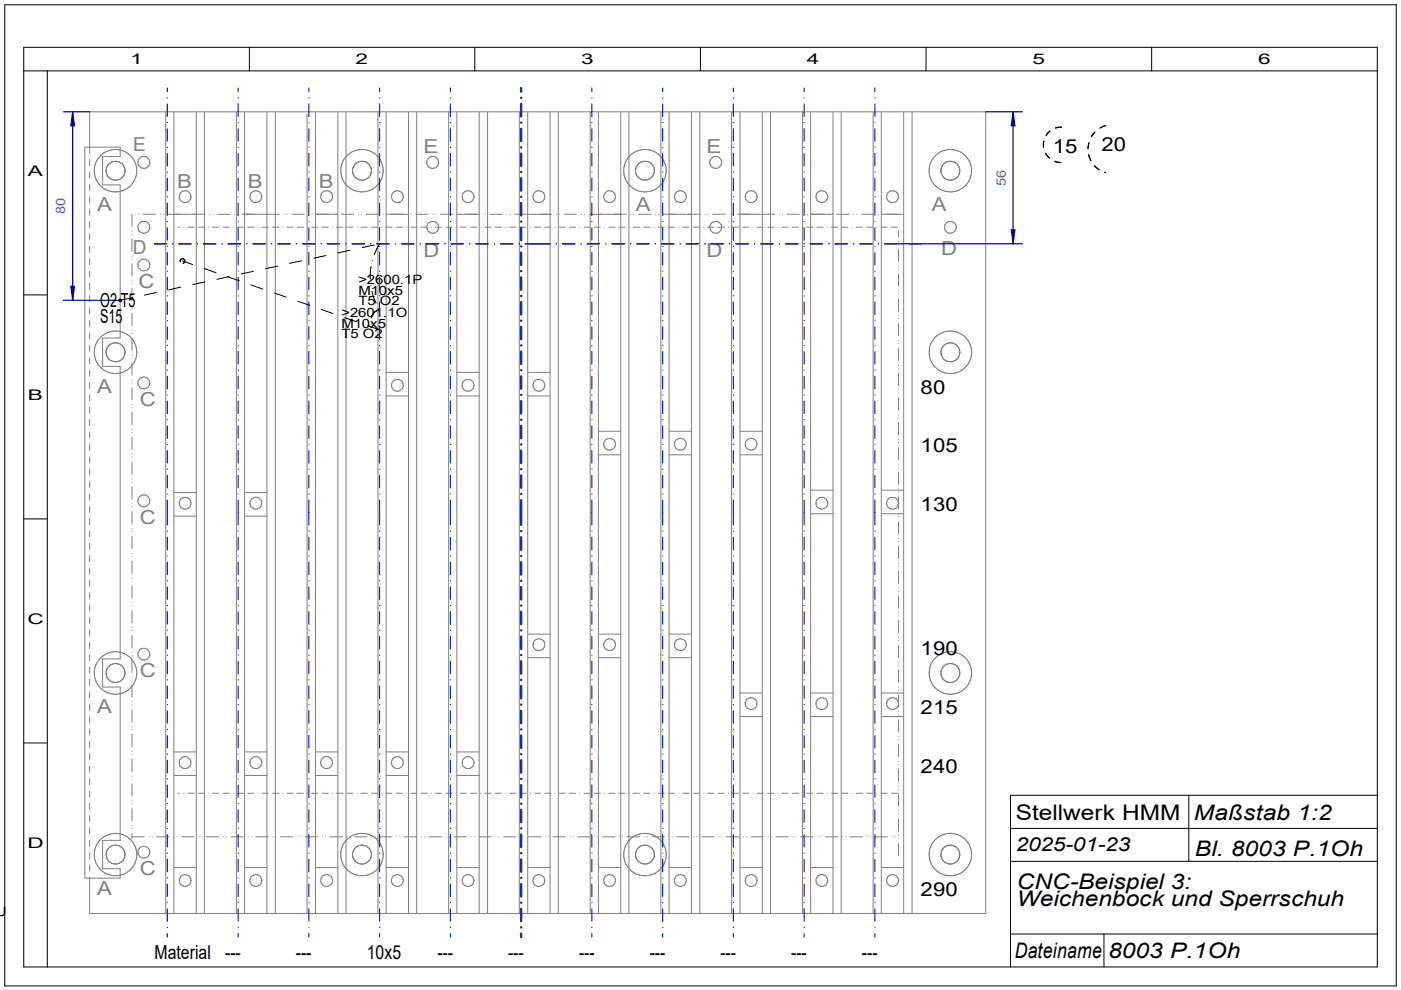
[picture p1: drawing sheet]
<svg xmlns="http://www.w3.org/2000/svg" width="297mm" height="210mm" viewBox="0 0 297 210" stroke-linecap="round" stroke-linejoin="round" font-family="sans-serif">
<defs><g id="words">
<g font-size="4.5">
<text x="215.3" y="173.9">Stellwerk HMM</text>
<text x="253.2" y="173.9">Maßstab 1:2</text>
<text x="253.4" y="181.4">Bl. 8003 P.1Oh</text>
<text x="215.6" y="188.4">CNC-Beispiel 3:</text>
<text x="215.6" y="192">Weichenbock und Sperrschuh</text>
<text x="215.2" y="203.1">Dateiname</text>
<text x="234.9" y="203.1">8003 P.1Oh</text>
</g>
<g font-size="4.1" fill="#808080">
<text x="28.2" y="31.9">E</text>
<text x="89.8" y="32.5">E</text>
<text x="149.8" y="32.5">E</text>
<text x="37.6" y="40">B</text>
<text x="52.6" y="40">B</text>
<text x="67.6" y="40">B</text>
<text x="20.6" y="44.7">A</text>
<text x="134.8" y="44.7">A</text>
<text x="197.6" y="44.7">A</text>
<text x="28.1" y="53.8">D</text>
<text x="199.5" y="54">D</text>
<text x="89.8" y="54.4">D</text>
<text x="149.8" y="54.4">D</text>
<text x="29.4" y="61.1">C</text>
<text x="20.6" y="83.2">A</text>
<text x="29.6" y="86.1">C</text>
<text x="29.6" y="111">C</text>
<text x="29.6" y="143.6">C</text>
<text x="20.6" y="151.2">A</text>
<text x="29.6" y="185.5">C</text>
<text x="20.6" y="189.7">A</text>
</g>
<g font-size="4.1">
<text x="223.2" y="32.3">15</text>
<text x="233.5" y="32">20</text>
<text x="21.2" y="65.1">O2 T5</text>
<text x="21.2" y="68.4">S15</text>
<text x="195.2" y="83.4">80</text>
<text x="195.2" y="95.9">105</text>
<text x="195.2" y="108.4">130</text>
<text x="195.2" y="138.9">190</text>
<text x="195.2" y="151.4">215</text>
<text x="195.2" y="163.9">240</text>
<text x="215.3" y="180.4">2025-01-23</text>
<text x="195.2" y="190.1">290</text>
<text x="32.8" y="203.4">Material</text>
<text x="47.7" y="203.4">---</text>
<text x="62.7" y="203.4">---</text>
<text x="77.8" y="203.4">10x5</text>
<text x="92.7" y="203.4">---</text>
<text x="107.7" y="203.4">---</text>
<text x="122.8" y="203.4">---</text>
<text x="137.7" y="203.4">---</text>
<text x="152.7" y="203.4">---</text>
<text x="167.8" y="203.4">---</text>
<text x="182.8" y="203.4">---</text>
</g>
<g font-size="3.1">
<text x="27.6" y="13.6">1</text>
<text x="75.4" y="13.6">2</text>
<text x="123.2" y="13.6">3</text>
<text x="171.1" y="13.6">4</text>
<text x="218.9" y="13.6">5</text>
<text x="266.7" y="13.6">6</text>
<text x="5.9" y="37.3">A</text>
<text x="5.9" y="84.8">B</text>
<text x="5.8" y="132.3">C</text>
<text x="5.8" y="179.8">D</text>
</g>
<g font-size="2.7" fill="#b400b4">
<text x="213.2" y="39.5" transform="rotate(-90 213.2 39.5)">56</text>
<text x="13.8" y="45.5" transform="rotate(-90 13.8 45.5)">80</text>
</g>
<g font-size="2.7">
<text x="76" y="60.2">&gt;2600.1P</text>
<text x="76" y="62.4">M10x5</text>
<text x="76" y="64.6">T5 O2</text>
<text x="72.4" y="67.3">&gt;2601.1O</text>
<text x="72.4" y="69.5">M10x5</text>
<text x="72.4" y="71.7">T5 O2</text>
<text x="-1" y="194.2">U</text>
</g>
</g></defs>
<g fill="none" stroke="#000" stroke-width=".21">
<path d="M1 1h295v208h-295zM5 10h287v195h-287zM5 15h287M10 15v190M52.9 10v5M100.7 10v5M148.5 10v5M196.3 10v5M244.2 10v5M5 62.5h5M5 110h5M5 157.5h5"/>
<path d="M214.2 175.6h77.7M252 168.6v14M291.9 168.6h-77.7v36.4M214.2 198h77.7M214.2 182.6h77.7M234.1 198v7"/>
</g>
<g fill="none" stroke="#808080" stroke-width=".21">
<path d="M18 31.2h7.5v2h-3.7v6h3.7v32.5h-3.7v6h3.7v62h-3.7v6h3.7v32.5h-3.7v6h3.7v2h-7.5zM19 32.5v-8.8h190v170h-190v-7.6M19 33.8v1.3M19 36.4v1.4M19 39.1v1.3M22.6 36.7v.1M22.6 35.5v.1M23.7 34.3h.1M24 38.1h.1M25.7 37.8l-.9 .4-.7-.1M25.8 37.7l.5-.7 .2-1.1-.5-1-.5-.4-.7-.3h-.8l-.9 .6-.5 .8a2.14 2.14 0 0 0 .4 1.9l1 .6M25.8 37.7l-.1 .1"/>
<path d="M26.5 36.2h.1M29 36.2h.1M31.7 34.5h.1M35.1 23.7v170M36.9 23.7v170M41.6 23.7v170M43.3 23.7v170M50.1 23.7v170M51.9 23.7v170M56.6 23.7v170M58.4 23.7v170M65.1 24.2v169.5"/>
<path d="M66.9 23.7v170M71.6 23.7v170M73.4 23.7v170M75.1 35l-.3 .9v.8l.4 .8 .6 .4M75.2 35l1-.8h1.1l1 .7 .4 .8-.1 1.3-.5 .7-1.1 .5-1.2-.2M75.2 35h-.1M75.8 37.9v.1M76.4 38.1v.1M77.3 38.1h.1M78.7 35.8v.1M78.7 36.2h.1M80.1 23.7v170"/>
<path d="M81.2 36.2h.1M81.9 23.7v170M86.6 23.7v170M88.3 23.7v170M93 34.5h.1M95.1 23.7v170M96.9 23.7v170M101.6 23.7v170M103.4 23.7v170M110.1 23.7v170M111.9 23.7v170M116.6 23.7v170"/>
<path d="M118.4 23.7v170M125.1 23.7v170M126.9 23.7v170M131.6 23.7v170M133.3 23.7v170M136.1 38.1h.1M137.1 38.1v.1M137.5 38.1h.1M138.6 35.5v.1M138.7 36.7l-.1 .1M138.7 36.2h.1M140.1 23.7v170"/>
<path d="M141.3 36.2h.1M141.9 23.7v170M146.6 23.7v170M148.4 23.7v170M153 34.5h.1M155.1 23.7v170M156.9 23.7v170M161.6 23.7v170M163.4 23.7v170M170.1 23.7v170M171.9 23.7v170M176.6 23.7v170"/>
<path d="M178.3 23.7v170M185.1 23.7v170M186.9 23.7v170M191.6 23.7v170M193.4 23.7v170M199.6 35.5v.1M200.7 34.3h.1M200.7 38.1h.1M201.1 38.1l.1 .1M202.1 38.1h.1M202.3 34.4h.1M203.4 36.7v.1"/>
<path d="M203.5 36.2h.1M206 36.2h.1M19 41.7v1.3M19 44.3v1.3M19 46.9v1.4M19 49.6v1.3M19 52.2v1.3M19 54.8v1.3M19 57.4v1.4M28 45.4v2.6M28 50.7v2.6M28 55.9v2.6"/>
<path d="M28 49.1h.1M28 49.7h.1M28 54.3h.1M28 54.9h.1M28 59.6h.1M28.7 45.4h.1M29.4 45.4h.1M30.3 45.4h2.7M31.7 48.2h.1M31.7 56.2h.1M34 45.4h.1M34.6 45.4h.1"/>
<path d="M35.6 45.4h7.9M37.8 48.2h.3M39 48.2h.1M39.9 48.2h1.3M40.5 41.7h.1M42 48.2h1.3M44.2 48.2h.1M44.5 45.4h.1M45.1 48.2h1.3M45.1 45.4h.1M46.1 45.4h2.6M47.3 48.2h1.3"/>
<path d="M49.5 48.2h.1M49.7 45.4h.1M50.3 48.2h1.3M50.4 45.4h.1M51.3 45.4h7.9M52.5 48.2h1.3M54.7 48.2h.1M55.5 41.7h.1M55.6 48.2h1.3M57.8 48.2h1.3M60 48.2h.1M60.2 45.4h.1"/>
<path d="M60.8 48.2h1.3M60.9 45.4h.1M61.9 45.4h2.6M63 48.2h1.3M65.2 48.2h.1M65.5 45.4h.1M66.1 48.2h1.3M66.1 45.4h.1M66.9 45.4h4.7M68.3 48.2h1.3M70.5 48.2h.1M70.5 41.7h.1"/>
<path d="M71.3 48.2h1.3M72.4 45.4h2.6M73.5 48.2h1.3M75.7 48.2h.1M76 45.4h.1M76.6 48.2h1.3M76.6 45.4h.1M77.6 45.4h2.7M78.8 48.2h1.3M80.9 48.2h.1M81.2 45.4h.1M81.8 48.2h1.3"/>
<path d="M81.9 45.4h4.7M84 48.2h1.3M85.5 41.7h.1M86.2 48.2h.1M87.1 48.2h1.3M87.1 45.4h.1M88.1 45.4h2.7M89.3 48.2h1.3M91.4 48.2h.1M91.7 45.4h.1M92.3 48.2h1.3M92.4 45.4h.1"/>
<path d="M93.4 45.4h2.6M94.5 48.2h1.3M96.7 48.2h.1M96.9 45.4h4.7M97.6 48.2h1.3M99.8 48.2h1.3M100.5 41.7h.1M101.9 48.2h.1M102.2 45.4h.1M102.8 48.2h1.3M102.9 45.4h.1M103.9 45.4h2.6"/>
<path d="M105 48.2h1.3M107.2 48.2h.1M107.5 45.4h.1M108.1 48.2h1.3M108.1 45.4h.1M109.1 45.4h2.7M110.2 48.2h1.3M111.9 45.4h5.1M112.4 48.2h.1M113.3 48.2h1.3M115.5 48.2h1.3M115.5 41.7h.1"/>
<path d="M117.7 48.2h.1M118 45.4h.1M118.6 48.2h1.3M118.6 45.4h.1M119.6 45.4h2.7M120.7 48.2h1.3M122.9 48.2h.1M123.2 45.4h.1M123.8 48.2h1.3M123.9 45.4h.1M124.9 45.4h7.9M126 48.2h1.3"/>
<path d="M128.2 48.2h.1M129.1 48.2h1.3M130.5 41.7h.1M131.2 48.2h1.3M133.4 48.2h.1M133.7 45.4h.1M134.3 48.2h1.3M134.4 45.4h.1M135.4 45.4h2.6M136.5 48.2h1.3M138.7 48.2h.1M139 45.4h.1"/>
<path d="M139.5 48.2h1.3M139.6 45.4h.1M140.6 45.4h7.9M141.7 48.2h1.3M143.9 48.2h.1M144.8 48.2h1.3M145.5 41.7h.1M147 48.2h1.3M149.2 48.2h.1M149.5 45.4h.1M150 48.2h1.3M150.2 45.4h.1"/>
<path d="M151.1 45.4h2.7M152.2 48.2h1.3M154.4 48.2h.1M154.7 45.4h.1M155.3 48.2h1.3M155.4 45.4h.1M156.4 45.4h7.8M157.5 48.2h1.3M159.7 48.2h.1M160.5 41.7h.1M160.5 48.2h1.3M162.7 48.2h1.3"/>
<path d="M164.9 48.2h.1M165.2 45.4h.1M165.8 48.2h1.3M165.9 45.4h.1M166.9 45.4h2.6M168 48.2h1.3M170.1 48.2h.1M170.5 45.4h.1M171 48.2h1.3M171.2 45.4h.1M171.9 45.4h4.7M173.2 48.2h1.3"/>
<path d="M175.4 48.2h.1M175.5 41.7h.1M176.3 48.2h1.3M177.4 45.4h2.6M178.5 48.2h1.3M180.6 48.2h.1M181 45.4h.1M181.5 48.2h1.3M181.6 45.4h.1M182.6 45.4h2.6M183.7 48.2h1.3M185.9 48.2h.1"/>
<path d="M186.2 45.4h.1M186.8 48.2h1.3M186.9 45.4h4.7M189 48.2h1.3M190.5 48.9v1.3M190.5 52.8v2.7M190.5 58.1v2.6M190.5 57.1h.1M190.5 56.4h.1M190.5 51.8h.1M190.5 51.2h.1M190.5 41.7h.1"/>
<path d="M202.7 48.2h.1M19 60.1v1.3M19 62.7v1.3M19 65.3v1.3M19 67.9v1.4M19 70.6v1.3M19 73.2v1.3M19 75.8v1.3M19 78.4v1.4M22.6 74.2h.1M22.7 75.6h.1M23.5 76.5h.1"/>
<path d="M24 76.6l.1 .1M26.3 73.9h.1M26.5 74.7h.1M28 61.2v2.6M28 66.4v2.6M28 71.7v2.6M28 76.9v2.6M28 60.2h.1M28 64.8h.1M28 65.4h.1M28 70.1h.1M28 70.7h.1"/>
<path d="M28 75.3h.1M28 75.9h.1M29 74.7h.1M81.9 79h4.7M96.9 79h4.7M111.9 79h4.7M190.5 63.3v2.7M190.5 68.6v2.6M190.5 73.8v2.7M190.5 79.1v2.6M190.5 78.1h.1M190.5 77.4h.1"/>
<path d="M190.5 72.8h.1M190.5 72.2h.1M190.5 67.6h.1M190.5 66.9h.1M190.5 62.3h.1M190.5 61.7h.1M199.8 73.7h.1M202.3 72.9l-.6-.2h-.7l-1 .6-.4 .7-.1 .7 .3 1.1a2.02 2.02 0 0 0 2.3 .8l.6-.3 .7-1a1.97 1.97 0 0 0-.2-1.6M202.3 72.9h.1M202.4 72.9l.8 .8M203.2 73.7h.1M203.3 73.9h.1"/>
<path d="M203.4 74.2h.1M203.5 74.7h.1M206 74.7h.1M19 81.1v1.3M19 83.7v1.3M19 86.3v1.3M19 88.9v1.4M19 91.6v1.3M19 94.2v1.3M19 96.8v1.3M19 99.4v1.4M28 82.2v2.6"/>
<path d="M28 87.4v2.6M28 92.7v2.6M28 98v2.6M28 80.6h.1M28 81.2h.1M28 85.8h.1M28 86.4h.1M28 91.1h.1M28 91.7h.1M28 96.3h.1M28 96.9h.1M31.7 81.2h.1"/>
<path d="M81.9 83.9h4.7M85.5 81.7h.1M96.9 83.9h4.7M100.5 81.7h.1M111.9 83.9h4.7M115.5 81.7h.1M126.9 96.4h4.7M126.9 91.4h4.7M130.5 94.2h.1M141.9 96.4h4.7M141.9 91.4h4.7M145.5 94.2h.1"/>
<path d="M156.9 96.4h4.7M156.9 91.4h4.7M160.5 94.2h.1M190.5 84.3v2.7M190.5 89.6v2.6M190.5 94.8v2.7M190.5 99.1h.1M190.5 98.4h.1M190.5 93.8h.1M190.5 93.2h.1M190.5 88.6h.1M190.5 87.9h.1"/>
<path d="M190.5 83.3h.1M190.5 82.7h.1M19 102.1v1.3M19 104.7v1.3M19 107.3v1.3M19 109.9v1.4M19 112.6v1.3M19 115.2v1.3M19 117.8v1.3M28 103.2v2.6M28 108.5v2.6M28 113.7v2.6"/>
<path d="M28 119v2.6M28 101.6h.1M28 102.2h.1M28 106.8h.1M28 107.4h.1M28 112.1h.1M28 112.7h.1M28 117.3h.1M28 117.9h.1M31.7 106.2h.1M36.9 109.4h4.7M36.9 104.4h4.7"/>
<path d="M38 106.7h.1M51.9 109.4h4.7M51.9 104.4h4.7M53 106.7h.1M171.9 108.9h4.7M171.9 103.9h4.7M175.5 106.7h.1M186.9 108.9h4.7M186.9 103.9h4.7M190.5 100.1v2.6M190.5 105.3v2.6M190.5 110.6v2.6"/>
<path d="M190.5 114.8v.1M190.5 115.8v2.6M190.5 119.4h.1M190.5 114.2h.1M190.5 109.6h.1M190.5 104.3h.1M190.5 103.7h.1M190.5 106.5a1.26 1.26 0 0 0-1.8-.9 1.26 1.26 0 0 0-.4 2 1.26 1.26 0 0 0 2.1-.3l.1-.4M190.5 106.7h.1M19 120.4v1.4M19 123.1v1.3M19 125.7v1.3"/>
<path d="M19 128.3v1.3M19 130.9v1.3M19 133.6v1.3M19 136.2v1.3M19 138.8v1.3M28 124.2v2.6M28 129.5v2.6M28 134.7v2.6M28 140v2.6M28 122.6h.1M28 123.2h.1M28 127.8h.1"/>
<path d="M28 128.4h.1M28 133.1h.1M28 133.7h.1M28 138.3h.1M28 138.9h.1M31.7 138.7h.1M111.9 139.4h4.7M111.9 134.5h4.7M113 136.7h.1M126.9 139.4h4.7M126.9 134.5h4.7M128 136.7h.1"/>
<path d="M141.9 139.4h4.7M141.9 134.5h4.7M143 136.7h.1M190.5 121.1v2.6M190.5 126.3v2.6M190.5 131.6v2.6M190.5 136.8v2.6M190.5 135.8h.1M190.5 135.2h.1M190.5 130.6h.1M190.5 129.9h.1M190.5 125.3h.1"/>
<path d="M190.5 124.7h.1M190.5 120.1h.1M19 141.4v1.3M19 144.1v1.3M19 146.7v1.3M19 149.3v1.3M19 151.9v1.3M19 154.6v1.3M19 157.2v1.3M19 159.8v1.3M22.6 143.2h.1M22.7 141.7v.1"/>
<path d="M23.5 140.9h.1M25 140.8h.1M26.3 143.5h.1M26.5 142.7h.1M28 145.2v2.6M28 150.5v2.6M28 155.7v2.6M28 143.6h.1M28 144.2h.1M28 148.8h.1M28 149.4h.1M28 154.1h.1"/>
<path d="M28 154.7h.1M28 159.3h.1M28 159.9h.1M29 142.7h.1M36.9 159.4h4.7M51.9 159.4h4.7M66.9 159.4h4.7M81.9 159.4h4.7M96.9 159.4h4.7M156.9 151.9h4.7M156.9 146.9h4.7M158 149.2h.1"/>
<path d="M171.9 151.9h4.7M171.9 146.9h4.7M173 149.2h.1M186.9 151.9h4.7M186.9 146.9h4.7M188 149.2h.1M190.5 142.1v2.6M190.5 147.3v2.6M190.5 152.6v2.6M190.5 157.8v2.6M190.5 156.8h.1M190.5 156.2h.1"/>
<path d="M190.5 151.6h.1M190.5 150.9h.1M190.5 146.3h.1M190.5 145.7h.1M190.5 141.1h.1M190.5 140.4h.1M190.5 149a1.27 1.27 0 0 0-1.8-.9 1.27 1.27 0 0 0-.4 2 1.27 1.27 0 0 0 2.1-.3l.1-.4M199.6 143.2h.1M199.8 143.7h.1M202.1 140.8h.1M203.2 143.7h.1M203.3 143.5h.1"/>
<path d="M203.5 143.2h-.1M203.5 142.7h.1M206 142.7h.1M19 162.4v1.3M19 165.1v1.3M19 167.7v1.3M19 170.3v1.3M19 172.9v1.3M19 175.6v1.3M19 178.2v1.3M24 179.2l-.8 .4-.4 .5M24 179.2h.1"/>
<path d="M24.1 179.2l1.2 .1 .9 .8M25 179.2v.1M28 177.4h2.6M28 161v2.6M28 166.2v2.6M28 171.4v2.7M28 176.7v1.2M28 164.5h.1M28 165.2h.1M28 169.8h.1M28 170.4h.1M28 175h.1"/>
<path d="M28 175.7h.1M31.6 177.4h.1M32.3 177.4h.1M33.2 177.4h2.7M36.9 177.4h.1M36.9 164.4h4.7M37.5 177.4h.1M37.8 168.2h.3M38 161.7h.1M38.5 177.4h2.6M39 168.2h.1M39.9 168.2h1.3"/>
<path d="M42 168.2h1.3M42.1 177.4h.1M42.8 177.4h.1M43.7 177.4h2.7M44.2 168.2h.1M45.1 168.2h1.3M47.3 168.2h1.3M47.4 177.4h.1M48 177.4h.1M49 177.4h2.6M49.5 168.2h.1M50.3 168.2h1.3"/>
<path d="M51.9 164.4h4.7M52.5 168.2h1.3M52.6 177.4h.1M53 161.7h.1M53.3 177.4h.1M54.2 177.4h2.7M54.7 168.2h.1M55.6 168.2h1.3M57.8 168.2h1.3M57.9 177.4h.1M58.5 177.4h.1M59.5 177.4h2.6"/>
<path d="M60 168.2h.1M60.8 168.2h1.3M63 168.2h1.3M63.1 177.4h.1M63.8 177.4h.1M64.7 177.4h2.6M65.2 168.2h.1M66.1 168.2h1.3M66.9 164.4h4.7M68 161.7h.1M68.3 168.2h1.3M68.4 177.4h.1"/>
<path d="M69 177.4h.1M70 177.4h2.6M70.5 168.2h.1M71.3 168.2h1.3M73.5 168.2h1.3M73.6 177.4h.1M74.2 177.4h.1M75.2 177.4h2.6M75.7 168.2h.1M76.6 168.2h1.3M77.3 179.3h.1M78.1 179.7l-.9-.5h-.8l-1 .5-.4 .6"/>
<path d="M78.1 179.7h.1M78.1 179.7l.5 .7 .1 1.1-.2 .6-.4 .6-.8 .4-.9 .1-.6-.2-.6-.6M78.8 168.2h1.3M78.9 177.4h.1M79.5 177.4h.1M80.5 177.4h2.6M80.9 168.2h.1M81.8 168.2h1.3M81.9 164.4h4.7M83 161.7h.1M84 168.2h1.3M84.1 177.4h.1"/>
<path d="M84.7 177.4h.1M85.7 177.4h2.6M86.2 168.2h.1M87.1 168.2h1.3M89.3 168.2h1.3M89.4 177.4h.1M90 177.4h.1M91 177.4h2.6M91.4 168.2h.1M92.3 168.2h1.3M94.5 168.2h1.3M94.6 177.4h.1"/>
<path d="M95.2 177.4h.1M96.3 177.4h2.6M96.7 168.2h.1M96.9 164.4h4.7M97.6 168.2h1.3M98 161.7h.1M99.8 168.2h1.3M99.9 177.4h.1M100.5 177.4h.1M101.5 177.4h2.6M101.9 168.2h.1M102.8 168.2h1.3"/>
<path d="M105 168.2h1.3M105.1 177.4h.1M105.7 177.4h.1M106.8 177.4h2.6M107.2 168.2h.1M108.1 168.2h1.3M110.2 168.2h1.3M110.4 177.4h.1M111 177.4h.1M112 177.4h2.6M112.4 168.2h.1M113.3 168.2h1.3"/>
<path d="M115.5 168.2h1.3M115.6 177.4h.1M116.2 177.4h.1M117.3 177.4h2.6M117.7 168.2h.1M118.6 168.2h1.3M120.7 168.2h1.3M120.9 177.4h.1M121.5 177.4h.1M122.5 177.4h2.6M122.9 168.2h.1M123.8 168.2h1.3"/>
<path d="M126 168.2h1.3M126.1 177.4h.1M126.7 177.4h.1M127.8 177.4h2.6M128.2 168.2h.1M129.1 168.2h1.3M131.2 168.2h1.3M131.4 177.4h.1M132 177.4h.1M133 177.4h2.6M133.4 168.2h.1M134.3 168.2h1.3"/>
<path d="M136.5 168.2h1.3M136.6 177.4h.1M137.2 177.4h.1M137.5 179.3h.1M138.3 177.4h2.6M138.7 168.2h.1M139.5 168.2h1.3M141.7 168.2h1.3M141.9 177.4h.1M142.5 177.4h.1M143.5 177.4h2.6M143.9 168.2h.1"/>
<path d="M144.8 168.2h1.3M147 168.2h1.3M147.1 177.4h.1M147.7 177.4h.1M148.8 177.4h2.6M149.2 168.2h.1M150 168.2h1.3M152.2 168.2h1.3M152.4 177.4h.1M153 177.4h.1M154 177.4h2.6M154.4 168.2h.1"/>
<path d="M155.3 168.2h1.3M157.5 168.2h1.3M157.6 177.4h.1M158.2 177.4h.1M159.3 177.4h2.6M159.7 168.2h.1M160.5 168.2h1.3M162.7 168.2h1.3M162.9 177.4h.1M163.5 177.4h.1M164.5 177.4h2.6M164.9 168.2h.1"/>
<path d="M165.8 168.2h1.3M168 168.2h1.3M168.1 177.4h.1M168.7 177.4h.1M169.8 177.4h2.6M170.1 168.2h.1M171 168.2h1.3M173.2 168.2h1.3M173.4 177.4h.1M174 177.4h.1M175 177.4h2.6M175.4 168.2h.1"/>
<path d="M176.3 168.2h1.3M178.5 168.2h1.3M178.6 177.4h.1M179.3 177.4h.1M180.3 177.4h2.6M180.6 168.2h.1M181.5 168.2h1.3M183.7 168.2h1.3M183.9 177.4h.1M184.5 177.4h.1M185.5 177.4h2.6M185.9 168.2h.1"/>
<path d="M186.8 168.2h1.3M189 168.2h1.3M189.1 177.4h.1M189.8 177.4h.1M190.5 163.1v2.6M190.5 168.3v2.6M190.5 173.6v2.6M190.5 178.8v2.6M190.5 177.8h.1M190.5 177.2h.1M190.5 172.6h.1M190.5 171.9h.1"/>
<path d="M190.5 167.3h.1M190.5 166.7h.1M190.5 162.1h.1M190.5 161.4h.1M19 180.8v1.3M19 183.4v1.3M22.6 180.5v.1M22.6 181.8v.1M22.8 180.1l-.3 1 .2 1.1 .5 .6 1 .4 1.1-.2 .7-.5 .5-1.1-.1-.8M22.8 180.1h.1M26.2 180.1h.1M26.2 180.1l.2 .4"/>
<path d="M26.4 180.5v.1M26.5 181.2h.1M29 181.2h.1M31.7 180.7h.1M36.9 183.9h4.7M40.5 186.7h.1M51.9 183.9h4.7M55.5 186.7h.1M66.9 183.9h4.7M70.5 186.7h.1M74.9 180.3l-.1 1.2 .3 .9M75 180.3h-.1"/>
<path d="M75.1 182.4h.1M78.7 181.2h.1M81.2 181.2h.1M81.9 183.9h4.7M85.5 186.7h.1M96.9 183.9h4.7M100.5 186.7h.1M111.9 183.9h4.7M115.5 186.7h.1M126.9 183.9h4.7M130.5 186.7h.1M134.9 180.5l-.1 .1"/>
<path d="M135 180.1l-.1 .4M135.1 180.1l.4-.5 .8-.4h.8l.6 .2 .6 .5 .4 .7v1l-.2 .5-.5 .6-.7 .4-1.3-.1-.6-.3-.5-.7-.2-.6 .1-.8M135.1 180.1h-.1M137.5 183h.1M138.6 180.5v.1M138.7 181.2h.1M141.3 181.2h.1M141.9 183.9h4.7M145.5 186.7h.1M156.9 183.9h4.7M160.5 186.7h.1M171.9 183.9h4.7"/>
<path d="M175.5 186.7h.1M186.9 183.9h4.7M190.5 186.7h.1M199.6 180.5v.1M199.6 181.8v.1M200.7 183h.1M203.5 181.2h.1M206 181.2h.1"/>
<circle cx="24.5" cy="36.2" r="4.5"/>
<circle cx="30.5" cy="34.5" r="1.26"/>
<circle cx="76.8" cy="36.2" r="4.5"/>
<circle cx="91.7" cy="34.4" r="1.26"/>
<circle cx="136.8" cy="36.2" r="4.5"/>
<circle cx="136.8" cy="36.2" r="2"/>
<circle cx="151.7" cy="34.5" r="1.26"/>
<circle cx="201.5" cy="36.2" r="4.5"/>
<circle cx="201.5" cy="36.2" r="1.99"/>
<circle cx="30.5" cy="48.2" r="1.25"/>
<circle cx="30.5" cy="56.2" r="1.25"/>
<circle cx="39.2" cy="41.7" r="1.26"/>
<circle cx="54.3" cy="41.7" r="1.25"/>
<circle cx="69.2" cy="41.7" r="1.27"/>
<circle cx="84.2" cy="41.7" r="1.26"/>
<circle cx="91.7" cy="48.2" r="1.25"/>
<circle cx="99.2" cy="41.7" r="1.27"/>
<circle cx="114.2" cy="41.7" r="1.27"/>
<circle cx="129.2" cy="41.7" r="1.26"/>
<circle cx="144.2" cy="41.7" r="1.25"/>
<circle cx="151.8" cy="48.2" r="1.25"/>
<circle cx="159.2" cy="41.7" r="1.27"/>
<circle cx="174.2" cy="41.7" r="1.26"/>
<circle cx="189.3" cy="41.7" r="1.26"/>
<circle cx="201.5" cy="48.2" r="1.26"/>
<circle cx="24.5" cy="74.7" r="2.01"/>
<circle cx="24.5" cy="74.7" r="4.5"/>
<circle cx="201.5" cy="74.7" r="4.5"/>
<circle cx="30.5" cy="81.2" r="1.25"/>
<circle cx="84.2" cy="81.7" r="1.26"/>
<circle cx="99.2" cy="81.7" r="1.25"/>
<circle cx="114.3" cy="81.7" r="1.25"/>
<circle cx="129.3" cy="94.2" r="1.25"/>
<circle cx="144.3" cy="94.2" r="1.26"/>
<circle cx="159.2" cy="94.2" r="1.25"/>
<circle cx="30.5" cy="106.2" r="1.24"/>
<circle cx="39.2" cy="106.7" r="1.25"/>
<circle cx="54.2" cy="106.7" r="1.24"/>
<circle cx="174.2" cy="106.7" r="1.26"/>
<circle cx="30.5" cy="138.7" r="1.25"/>
<circle cx="114.2" cy="136.7" r="1.25"/>
<circle cx="129.2" cy="136.7" r="1.25"/>
<circle cx="144.3" cy="136.7" r="1.26"/>
<circle cx="24.5" cy="142.7" r="2.01"/>
<circle cx="24.5" cy="142.7" r="4.5"/>
<circle cx="159.2" cy="149.2" r="1.26"/>
<circle cx="174.2" cy="149.2" r="1.25"/>
<circle cx="201.5" cy="142.7" r="4.5"/>
<circle cx="201.5" cy="142.7" r="1.98"/>
<circle cx="39.2" cy="161.7" r="1.25"/>
<circle cx="54.3" cy="161.7" r="1.25"/>
<circle cx="69.2" cy="161.7" r="1.26"/>
<circle cx="84.2" cy="161.7" r="1.25"/>
<circle cx="99.2" cy="161.7" r="1.26"/>
<circle cx="24.5" cy="181.2" r="4.5"/>
<circle cx="30.5" cy="180.7" r="1.25"/>
<circle cx="39.3" cy="186.7" r="1.25"/>
<circle cx="54.3" cy="186.7" r="1.25"/>
<circle cx="69.2" cy="186.7" r="1.25"/>
<circle cx="76.7" cy="181.2" r="4.5"/>
<circle cx="84.3" cy="186.7" r="1.25"/>
<circle cx="99.2" cy="186.7" r="1.26"/>
<circle cx="114.2" cy="186.7" r="1.25"/>
<circle cx="129.3" cy="186.7" r="1.25"/>
<circle cx="136.8" cy="181.2" r="4.5"/>
<circle cx="144.3" cy="186.7" r="1.25"/>
<circle cx="159.2" cy="186.7" r="1.25"/>
<circle cx="174.3" cy="186.7" r="1.25"/>
<circle cx="189.3" cy="186.7" r="1.25"/>
<circle cx="201.5" cy="181.2" r="2"/>
<circle cx="201.5" cy="181.2" r="4.5"/>
</g>
<circle cx="25.5" cy="63.7" r=".25" fill="none" stroke="#ff0080" stroke-width=".21"/>
<g fill="none" stroke="#00f" stroke-width=".25">
<path d="M32.8 51.7h2.5M36.6 51.7h.1M37.9 51.7h2.6M41.8 51.7h.1M43.1 51.7h2.7M47.1 51.7h.1M48.4 51.7h2.6M52.3 51.7h.1M53.6 51.7h2.7M57.6 51.7h.1M58.9 51.7h2.6M62.8 51.7h.1"/>
<path d="M64.1 51.7h2.7M68.1 51.7h.1M69.4 51.7h2.6M73.3 51.7h.1M74.6 51.7h2.7M78.6 51.7h.1M79.9 51.7h2.6M83.8 51.7h.1M85.1 51.7h2.7M89.1 51.7h.1M90.4 51.7h2.6M94.3 51.7h.1"/>
<path d="M95.6 51.7h2.7M99.6 51.7h.1M100.9 51.7h2.6M104.8 51.7h.1M106.1 51.7h2.7M110.1 51.7h.1M111.4 51.7h5.2M117.9 51.7h.1M119.2 51.7h2.7M123.2 51.7h.1M124.5 51.7h2.6M128.4 51.7h.1"/>
<path d="M129.7 51.7h2.7M133.7 51.7h.1M135 51.7h2.6M138.9 51.7h.1M140.2 51.7h2.7M144.2 51.7h.1M145.5 51.7h2.6M149.4 51.7h.1M150.7 51.7h2.7M154.7 51.7h.1M156 51.7h2.7M160 51.7h.1"/>
<path d="M161.3 51.7h2.6M165.2 51.7h.1M166.5 51.7h2.7M170.5 51.7h.1M171.8 51.7h2.6M175.7 51.7h.1M177 51.7h2.7M181 51.7h.1M182.3 51.7h2.6M186.2 51.7h.1M187.5 51.7h2.7M191.5 51.7h.1"/>
<path d="M192.8 51.7h2.5"/>
</g>
<path d="M13.4 23.7h5.6M15.4 23.7v40M13.4 63.7h12.1" fill="none" stroke="#0000b4" stroke-width=".25"/>
<path d="M15 60.7h.8l-.4 3z" fill="#0000b4"/>
<path d="M15 60.7h.8l-.4 3z" fill="none" stroke="#0000b4" stroke-width=".25"/>
<path d="M15.4 23.7l.4 3h-.8z" fill="#0000b4"/>
<path d="M15.4 23.7l.4 3h-.8z" fill="none" stroke="#0000b4" stroke-width=".25"/>
<g fill="#fff">
<path d="M11.3 41.9h3.1v3.6z"/>
<path d="M11.3 41.9l3.1 3.6h-3.1z"/>
</g>
<path d="M209 23.7h7.8M214.8 23.7v28M190.3 51.7h26.5" fill="none" stroke="#0000b4" stroke-width=".25"/>
<path d="M214.4 48.7h.8l-.4 3z" fill="#0000b4"/>
<path d="M214.4 48.7h.8l-.4 3z" fill="none" stroke="#0000b4" stroke-width=".25"/>
<path d="M214.8 23.7l.4 3h-.8z" fill="#0000b4"/>
<path d="M214.8 23.7l.4 3h-.8z" fill="none" stroke="#0000b4" stroke-width=".25"/>
<g fill="#fff">
<path d="M210.7 35.9h3.1v3.6z"/>
<path d="M210.7 35.9l3.1 3.6h-3.1z"/>
</g>
<g fill="none" stroke="#000" stroke-width=".21">
<path d="M38.4 55l-.2 .2 .1 .3M38.4 54.9h.6M38.4 54.9v.1M38.7 55.3l2.1 .8M39 54.9v.1M39 55a.48 .48 0 0 1 .2 .5 .48 .48 0 0 1-.4 .3M43.3 56.9l2.5 .9M43.4 59.8l-2.5 .5M48.3 58.7l2.5 .9M48.6 58.6l-2.6 .6M53.7 57.5l-2.6 .6M58.8 56.4l-2.5 .6"/>
<path d="M64 55.3l-2.6 .5M69.1 54.2l-2.6 .5M74.2 53l-2.5 .6M78.7 56.6l-.2 2.6M78.9 55.3h.1M79.3 51.9l-2.5 .6M80.5 51.7l-1.2 2.3M28.1 63.1l-2.6 .6M33.2 62l-2.6 .6M38.3 60.9l-2.5 .6M53.2 60.4l2.5 .9M58.2 62.1l2.5 .9"/>
<path d="M63.2 63.9l2.4 .8M68.1 65.6l2.5 .9M73.1 67.4l2.4 .8M78 69l2.5 .9M78.6 60.5h.1M78.8 68.7h.1M78.9 61.8l.8 2.4M79.7 69.6l.8 .3M79.7 64.2v.1M79.9 69.8h.1M80.3 65.4h.1M80.5 69.9h.1"/>
<path d="M80.5 65.7l-.5 .1a1.96 1.96 0 0 0-1.1 1.1l-.2 .5"/>
<circle cx="25.5" cy="63.7" r=".25"/>
</g>
<path d="M221.4 30l-.2 .3 .1 .9M221.7 32.5l.8 1M222.6 27.8l-.8 .9M223.6 34.2l1.3 .3M223.8 27.1h.1M225.1 27l-1.3 .1M230.8 32.8l.5 1.2M230.9 30.2l-.2 1.3M232 35.1l1 .9M232.2 28l-.8 1M234.2 36.6h.2M234.4 26.6l-1.2 .6" fill="none" stroke="#000" stroke-width=".25"/>
<g fill="none" stroke="#004080" stroke-width=".51">
<path d="M110.5 18.7v.7M110.5 22.1v2.6M110.5 27.3v2.6M110.5 32.6v2.6M110.5 37.8v2.6M110.5 36.5h.1M110.5 31.2h.1M110.5 26h.1M110.5 20.7h.1M110.5 43.1v2.6M110.5 48.3v2.6M110.5 53.6v2.6"/>
<path d="M110.5 58.8v2.6M110.5 57.5h.1M110.5 52.2h.1M110.5 47h.1M110.5 41.7h.1M110.5 64.1v2.6M110.5 69.3v2.6M110.5 74.5v2.7M110.5 79.8v2.6M110.5 78.5h.1M110.5 73.2h.1M110.5 68h.1"/>
<path d="M110.5 62.7h.1M110.5 85v2.7M110.5 90.3v2.6M110.5 95.5v2.7M110.5 99.5h.1M110.5 94.2h.1M110.5 89h.1M110.5 83.7h.1M110.5 100.8v2.6M110.5 106v5.3M110.5 113.9v2.7M110.5 119.2v2.6"/>
<path d="M110.5 112.6h.1M110.5 117.9h.1M110.5 104.7h.1M110.5 124.5v2.6M110.5 129.7v2.6M110.5 135v2.6M110.5 123.1h.1M110.5 128.4h.1M110.5 133.6h.1M110.5 138.9h.1M110.5 140.2v2.6M110.5 145.5v2.6"/>
<path d="M110.5 150.7v2.6M110.5 156v2.6M110.5 144.1h.1M110.5 149.4h.1M110.5 154.6h.1M110.5 159.9h.1M110.5 161.2v2.6M110.5 166.5v2.6M110.5 171.7v2.6M110.5 177v2.6M110.5 165.1h.1M110.5 170.4h.1"/>
<path d="M110.5 175.6h.1M110.5 182.2v2.6M110.5 187.5v2.6M110.5 192.7v2.6M110.5 198v.7M110.5 180.9h.1M110.5 186.1h.1M110.5 191.4h.1M110.5 196.6h.1"/>
</g>
<g fill="none" stroke="#00f" stroke-width=".25">
<path d="M35.5 18.7v.7M50.5 18.7v.7M65.5 18.7v.7M80.5 18.7v.7M95.5 18.7v.7M125.5 18.7v.7M140.5 18.7v.7M155.5 18.7v.7M170.5 18.7v.7M185.5 18.7v.7M35.5 36.5h.1M35.5 31.2h.1"/>
<path d="M35.5 26h.1M35.5 20.7h.1M35.5 22.1v2.6M35.5 27.3v2.6M35.5 32.6v2.6M35.5 37.8v2.6M50.5 36.5h.1M50.5 31.2h.1M50.5 26h.1M50.5 20.7h.1M50.5 22.1v2.6M50.5 27.3v2.6"/>
<path d="M50.5 32.6v2.6M50.5 37.8v2.6M65.5 36.5h.1M65.5 31.2h.1M65.5 26h.1M65.5 20.7h.1M65.5 22.1v2.6M65.5 27.3v2.6M65.5 32.6v2.6M65.5 37.8v2.6M80.5 36.5h.1M80.5 31.2h.1"/>
<path d="M80.5 26h.1M80.5 20.7h.1M80.5 22.1v2.6M80.5 27.3v2.6M80.5 32.6v2.6M80.5 37.8v2.6M95.5 36.5h.1M95.5 31.2h.1M95.5 26h.1M95.5 20.7h.1M95.5 22.1v2.6M95.5 27.3v2.6"/>
<path d="M95.5 32.6v2.6M95.5 37.8v2.6M125.5 22.1v2.6M125.5 27.3v2.6M125.5 32.6v2.6M125.5 37.8v2.6M125.5 36.5h.1M125.5 31.2h.1M125.5 26h.1M125.5 20.7h.1M140.5 36.5h.1M140.5 31.2h.1"/>
<path d="M140.5 26h.1M140.5 20.7h.1M140.5 22.1v2.6M140.5 27.3v2.6M140.5 32.6v2.6M140.5 37.8v2.6M155.5 36.5h.1M155.5 31.2h.1M155.5 26h.1M155.5 20.7h.1M155.5 22.1v2.6M155.5 27.3v2.6"/>
<path d="M155.5 32.6v2.6M155.5 37.8v2.6M170.5 36.5h.1M170.5 31.2h.1M170.5 26h.1M170.5 20.7h.1M170.5 22.1v2.6M170.5 27.3v2.6M170.5 32.6v2.6M170.5 37.8v2.6M185.5 36.5h.1M185.5 31.2h.1"/>
<path d="M185.5 26h.1M185.5 20.7h.1M185.5 22.1v2.6M185.5 27.3v2.6M185.5 32.6v2.6M185.5 37.8v2.6M32.8 51.7h2.5M35.5 57.5h.1M35.5 52.2h.1M35.5 47h.1M35.5 41.7h.1M35.5 43.1v2.6"/>
<path d="M35.5 48.3v2.6M35.5 53.6v2.6M35.5 58.8v2.6M36.6 51.7h.1M37.9 51.7h2.6M41.8 51.7h.1M43.1 51.7h2.7M47.1 51.7h.1M48.4 51.7h2.6M50.5 57.5h.1M50.5 52.2h.1M50.5 47h.1"/>
<path d="M50.5 41.7h.1M50.5 43.1v2.6M50.5 48.3v2.6M50.5 53.6v2.6M50.5 58.8v2.6M52.3 51.7h.1M53.6 51.7h2.7M57.6 51.7h.1M58.9 51.7h2.6M62.8 51.7h.1M64.1 51.7h2.7M65.5 57.5h.1"/>
<path d="M65.5 52.2h.1M65.5 47h.1M65.5 41.7h.1M65.5 43.1v2.6M65.5 48.3v2.6M65.5 53.6v2.6M65.5 58.8v2.6M68.1 51.7h.1M69.4 51.7h2.6M73.3 51.7h.1M74.6 51.7h2.7M78.6 51.7h.1"/>
<path d="M79.9 51.7h2.6M80.5 57.5h.1M80.5 52.2h.1M80.5 47h.1M80.5 41.7h.1M80.5 43.1v2.6M80.5 48.3v2.6M80.5 53.6v2.6M80.5 58.8v2.6M83.8 51.7h.1M85.1 51.7h2.7M89.1 51.7h.1"/>
<path d="M90.4 51.7h2.6M94.3 51.7h.1M95.5 57.5h.1M95.5 52.2h.1M95.5 47h.1M95.5 41.7h.1M95.5 43.1v2.6M95.5 48.3v2.6M95.5 53.6v2.6M95.5 58.8v2.6M95.6 51.7h2.7M99.6 51.7h.1"/>
<path d="M100.9 51.7h2.6M104.8 51.7h.1M106.1 51.7h2.7M110.1 51.7h.1M111.4 51.7h5.2M117.9 51.7h.1M119.2 51.7h2.7M123.2 51.7h.1M124.5 51.7h2.6M125.5 43.1v2.6M125.5 48.3v2.6M125.5 53.6v2.6"/>
<path d="M125.5 58.8v2.6M125.5 57.5h.1M125.5 52.2h.1M125.5 47h.1M125.5 41.7h.1M128.4 51.7h.1M129.7 51.7h2.7M133.7 51.7h.1M135 51.7h2.6M138.9 51.7h.1M140.2 51.7h2.7M140.5 57.5h.1"/>
<path d="M140.5 52.2h.1M140.5 47h.1M140.5 41.7h.1M140.5 43.1v2.6M140.5 48.3v2.6M140.5 53.6v2.6M140.5 58.8v2.6M144.2 51.7h.1M145.5 51.7h2.6M149.4 51.7h.1M150.7 51.7h2.7M154.7 51.7h.1"/>
<path d="M155.5 57.5h.1M155.5 52.2h.1M155.5 47h.1M155.5 41.7h.1M155.5 43.1v2.6M155.5 48.3v2.6M155.5 53.6v2.6M155.5 58.8v2.6M156 51.7h2.7M160 51.7h.1M161.3 51.7h2.6M165.2 51.7h.1"/>
<path d="M166.5 51.7h2.7M170.5 57.5h.1M170.5 52.2h.1M170.5 47h.1M170.5 41.7h.1M170.5 43.1v2.6M170.5 48.3v2.6M170.5 53.6v2.6M170.5 58.8v2.6M170.5 51.7h.1M171.8 51.7h2.6M175.7 51.7h.1"/>
<path d="M177 51.7h2.7M181 51.7h.1M182.3 51.7h2.6M185.5 57.5h.1M185.5 52.2h.1M185.5 47h.1M185.5 41.7h.1M185.5 43.1v2.6M185.5 48.3v2.6M185.5 53.6v2.6M185.5 58.8v2.6M186.2 51.7h.1"/>
<path d="M187.5 51.7h2.7M191.5 51.7h.1M192.8 51.7h2.5M35.5 78.5h.1M35.5 73.2h.1M35.5 68h.1M35.5 62.7h.1M35.5 64.1v2.6M35.5 69.3v2.6M35.5 74.5v2.7M35.5 79.8v2.6M50.5 78.5h.1"/>
<path d="M50.5 73.2h.1M50.5 68h.1M50.5 62.7h.1M50.5 64.1v2.6M50.5 69.3v2.6M50.5 74.5v2.7M50.5 79.8v2.6M65.5 78.5h.1M65.5 73.2h.1M65.5 68h.1M65.5 62.7h.1M65.5 64.1v2.6"/>
<path d="M65.5 69.3v2.6M65.5 74.5v2.7M65.5 79.8v2.6M80.5 78.5h.1M80.5 73.2h.1M80.5 68h.1M80.5 62.7h.1M80.5 64.1v2.6M80.5 69.3v2.6M80.5 74.5v2.7M80.5 79.8v2.6M95.5 78.5h.1"/>
<path d="M95.5 73.2h.1M95.5 68h.1M95.5 62.7h.1M95.5 64.1v2.6M95.5 69.3v2.6M95.5 74.5v2.7M95.5 79.8v2.6M125.5 64.1v2.6M125.5 69.3v2.6M125.5 74.5v2.7M125.5 79.8v2.6M125.5 78.5h.1"/>
<path d="M125.5 73.2h.1M125.5 68h.1M125.5 62.7h.1M140.5 78.5h.1M140.5 73.2h.1M140.5 68h.1M140.5 62.7h.1M140.5 64.1v2.6M140.5 69.3v2.6M140.5 74.5v2.7M140.5 79.8v2.6M155.5 78.5h.1"/>
<path d="M155.5 73.2h.1M155.5 68h.1M155.5 62.7h.1M155.5 64.1v2.6M155.5 69.3v2.6M155.5 74.5v2.7M155.5 79.8v2.6M170.5 78.5h.1M170.5 73.2h.1M170.5 68h.1M170.5 62.7h.1M170.5 64.1v2.6"/>
<path d="M170.5 69.3v2.6M170.5 74.5v2.7M170.5 79.8v2.6M185.5 78.5h.1M185.5 73.2h.1M185.5 68h.1M185.5 62.7h.1M185.5 64.1v2.6M185.5 69.3v2.6M185.5 74.5v2.7M185.5 79.8v2.6M35.5 99.5h.1"/>
<path d="M35.5 94.2h.1M35.5 89h.1M35.5 83.7h.1M35.5 85v2.7M35.5 90.3v2.6M35.5 95.5v2.7M50.5 99.5h.1M50.5 94.2h.1M50.5 89h.1M50.5 83.7h.1M50.5 85v2.7M50.5 90.3v2.6"/>
<path d="M50.5 95.5v2.7M65.5 99.5h.1M65.5 94.2h.1M65.5 89h.1M65.5 83.7h.1M65.5 85v2.7M65.5 90.3v2.6M65.5 95.5v2.7M80.5 99.5h.1M80.5 94.2h.1M80.5 89h.1M80.5 83.7h.1"/>
<path d="M80.5 85v2.7M80.5 90.3v2.6M80.5 95.5v2.7M95.5 99.5h.1M95.5 94.2h.1M95.5 89h.1M95.5 83.7h.1M95.5 85v2.7M95.5 90.3v2.6M95.5 95.5v2.7M125.5 85v2.7M125.5 90.3v2.6"/>
<path d="M125.5 95.5v2.7M125.5 99.5h.1M125.5 94.2h.1M125.5 89h.1M125.5 83.7h.1M140.5 99.5h.1M140.5 94.2h.1M140.5 89h.1M140.5 83.7h.1M140.5 85v2.7M140.5 90.3v2.6M140.5 95.5v2.7"/>
<path d="M155.5 99.5h.1M155.5 94.2h.1M155.5 89h.1M155.5 83.7h.1M155.5 85v2.7M155.5 90.3v2.6M155.5 95.5v2.7M170.5 99.5h.1M170.5 94.2h.1M170.5 89h.1M170.5 83.7h.1M170.5 85v2.7"/>
<path d="M170.5 90.3v2.6M170.5 95.5v2.7M185.5 99.5h.1M185.5 94.2h.1M185.5 89h.1M185.5 83.7h.1M185.5 85v2.7M185.5 90.3v2.6M185.5 95.5v2.7M35.5 112.6h.1M35.5 117.9h.1M35.5 104.7h.1"/>
<path d="M35.5 100.8v2.6M35.5 106v5.3M35.5 113.9v2.7M35.5 119.2v2.6M50.5 112.6h.1M50.5 117.9h.1M50.5 104.7h.1M50.5 100.8v2.6M50.5 106v5.3M50.5 113.9v2.7M50.5 119.2v2.6M65.5 112.6h.1"/>
<path d="M65.5 117.9h.1M65.5 104.7h.1M65.5 100.8v2.6M65.5 106v5.3M65.5 113.9v2.7M65.5 119.2v2.6M80.5 112.6h.1M80.5 117.9h.1M80.5 104.7h.1M80.5 100.8v2.6M80.5 106v5.3M80.5 113.9v2.7"/>
<path d="M80.5 119.2v2.6M95.5 112.6h.1M95.5 117.9h.1M95.5 104.7h.1M95.5 100.8v2.6M95.5 106v5.3M95.5 113.9v2.7M95.5 119.2v2.6M125.5 100.8v2.6M125.5 106v5.3M125.5 113.9v2.7M125.5 119.2v2.6"/>
<path d="M125.5 112.6h.1M125.5 117.9h.1M125.5 104.7h.1M140.5 112.6h.1M140.5 117.9h.1M140.5 104.7h.1M140.5 100.8v2.6M140.5 106v5.3M140.5 113.9v2.7M140.5 119.2v2.6M155.5 112.6h.1M155.5 117.9h.1"/>
<path d="M155.5 104.7h.1M155.5 100.8v2.6M155.5 106v5.3M155.5 113.9v2.7M155.5 119.2v2.6M170.5 112.6h.1M170.5 117.9h.1M170.5 104.7h.1M170.5 100.8v2.6M170.5 106v5.3M170.5 113.9v2.7M170.5 119.2v2.6"/>
<path d="M185.5 112.6h.1M185.5 117.9h.1M185.5 104.7h.1M185.5 100.8v2.6M185.5 106v5.3M185.5 113.9v2.7M185.5 119.2v2.6M35.5 123.1h.1M35.5 128.4h.1M35.5 133.6h.1M35.5 138.9h.1M35.5 124.5v2.6"/>
<path d="M35.5 129.7v2.6M35.5 135v2.6M50.5 123.1h.1M50.5 128.4h.1M50.5 133.6h.1M50.5 138.9h.1M50.5 124.5v2.6M50.5 129.7v2.6M50.5 135v2.6M65.5 123.1h.1M65.5 128.4h.1M65.5 133.6h.1"/>
<path d="M65.5 138.9h.1M65.5 124.5v2.6M65.5 129.7v2.6M65.5 135v2.6M80.5 123.1h.1M80.5 128.4h.1M80.5 133.6h.1M80.5 138.9h.1M80.5 124.5v2.6M80.5 129.7v2.6M80.5 135v2.6M95.5 123.1h.1"/>
<path d="M95.5 128.4h.1M95.5 133.6h.1M95.5 138.9h.1M95.5 124.5v2.6M95.5 129.7v2.6M95.5 135v2.6M125.5 124.5v2.6M125.5 129.7v2.6M125.5 135v2.6M125.5 123.1h.1M125.5 128.4h.1M125.5 133.6h.1"/>
<path d="M125.5 138.9h.1M140.5 123.1h.1M140.5 128.4h.1M140.5 133.6h.1M140.5 138.9h.1M140.5 124.5v2.6M140.5 129.7v2.6M140.5 135v2.6M155.5 123.1h.1M155.5 128.4h.1M155.5 133.6h.1M155.5 138.9h.1"/>
<path d="M155.5 124.5v2.6M155.5 129.7v2.6M155.5 135v2.6M170.5 123.1h.1M170.5 128.4h.1M170.5 133.6h.1M170.5 138.9h.1M170.5 124.5v2.6M170.5 129.7v2.6M170.5 135v2.6M185.5 123.1h.1M185.5 128.4h.1"/>
<path d="M185.5 133.6h.1M185.5 138.9h.1M185.5 124.5v2.6M185.5 129.7v2.6M185.5 135v2.6M35.5 144.1h.1M35.5 149.4h.1M35.5 154.6h.1M35.5 159.9h.1M35.5 140.2v2.6M35.5 145.5v2.6M35.5 150.7v2.6"/>
<path d="M35.5 156v2.6M50.5 144.1h.1M50.5 149.4h.1M50.5 154.6h.1M50.5 159.9h.1M50.5 140.2v2.6M50.5 145.5v2.6M50.5 150.7v2.6M50.5 156v2.6M65.5 144.1h.1M65.5 149.4h.1M65.5 154.6h.1"/>
<path d="M65.5 159.9h.1M65.5 140.2v2.6M65.5 145.5v2.6M65.5 150.7v2.6M65.5 156v2.6M80.5 144.1h.1M80.5 149.4h.1M80.5 154.6h.1M80.5 159.9h.1M80.5 140.2v2.6M80.5 145.5v2.6M80.5 150.7v2.6"/>
<path d="M80.5 156v2.6M95.5 144.1h.1M95.5 149.4h.1M95.5 154.6h.1M95.5 159.9h.1M95.5 140.2v2.6M95.5 145.5v2.6M95.5 150.7v2.6M95.5 156v2.6M125.5 140.2v2.6M125.5 145.5v2.6M125.5 150.7v2.6"/>
<path d="M125.5 156v2.6M125.5 144.1h.1M125.5 149.4h.1M125.5 154.6h.1M125.5 159.9h.1M140.5 144.1h.1M140.5 149.4h.1M140.5 154.6h.1M140.5 159.9h.1M140.5 140.2v2.6M140.5 145.5v2.6M140.5 150.7v2.6"/>
<path d="M140.5 156v2.6M155.5 144.1h.1M155.5 149.4h.1M155.5 154.6h.1M155.5 159.9h.1M155.5 140.2v2.6M155.5 145.5v2.6M155.5 150.7v2.6M155.5 156v2.6M170.5 144.1h.1M170.5 149.4h.1M170.5 154.6h.1"/>
<path d="M170.5 159.9h.1M170.5 140.2v2.6M170.5 145.5v2.6M170.5 150.7v2.6M170.5 156v2.6M185.5 144.1h.1M185.5 149.4h.1M185.5 154.6h.1M185.5 159.9h.1M185.5 140.2v2.6M185.5 145.5v2.6M185.5 150.7v2.6"/>
<path d="M185.5 156v2.6M35.5 165.1h.1M35.5 170.4h.1M35.5 175.6h.1M35.5 161.2v2.6M35.5 166.5v2.6M35.5 171.7v2.6M35.5 177v2.6M50.5 165.1h.1M50.5 170.4h.1M50.5 175.6h.1M50.5 161.2v2.6"/>
<path d="M50.5 166.5v2.6M50.5 171.7v2.6M50.5 177v2.6M65.5 165.1h.1M65.5 170.4h.1M65.5 175.6h.1M65.5 161.2v2.6M65.5 166.5v2.6M65.5 171.7v2.6M65.5 177v2.6M80.5 165.1h.1M80.5 170.4h.1"/>
<path d="M80.5 175.6h.1M80.5 161.2v2.6M80.5 166.5v2.6M80.5 171.7v2.6M80.5 177v2.6M95.5 165.1h.1M95.5 170.4h.1M95.5 175.6h.1M95.5 161.2v2.6M95.5 166.5v2.6M95.5 171.7v2.6M95.5 177v2.6"/>
<path d="M125.5 161.2v2.6M125.5 166.5v2.6M125.5 171.7v2.6M125.5 177v2.6M125.5 165.1h.1M125.5 170.4h.1M125.5 175.6h.1M140.5 165.1h.1M140.5 170.4h.1M140.5 175.6h.1M140.5 161.2v2.6M140.5 166.5v2.6"/>
<path d="M140.5 171.7v2.6M140.5 177v2.6M155.5 165.1h.1M155.5 170.4h.1M155.5 175.6h.1M155.5 161.2v2.6M155.5 166.5v2.6M155.5 171.7v2.6M155.5 177v2.6M170.5 165.1h.1M170.5 170.4h.1M170.5 175.6h.1"/>
<path d="M170.5 161.2v2.6M170.5 166.5v2.6M170.5 171.7v2.6M170.5 177v2.6M185.5 165.1h.1M185.5 170.4h.1M185.5 175.6h.1M185.5 161.2v2.6M185.5 166.5v2.6M185.5 171.7v2.6M185.5 177v2.6M35.5 180.9h.1"/>
<path d="M35.5 186.1h.1M35.5 191.4h.1M35.5 196.6h.1M35.5 182.2v2.6M35.5 187.5v2.6M35.5 192.7v2.6M35.5 198v.7M50.5 180.9h.1M50.5 186.1h.1M50.5 191.4h.1M50.5 196.6h.1M50.5 182.2v2.6"/>
<path d="M50.5 187.5v2.6M50.5 192.7v2.6M50.5 198v.7M65.5 180.9h.1M65.5 186.1h.1M65.5 191.4h.1M65.5 196.6h.1M65.5 182.2v2.6M65.5 187.5v2.6M65.5 192.7v2.6M65.5 198v.7M80.5 180.9h.1"/>
<path d="M80.5 186.1h.1M80.5 191.4h.1M80.5 196.6h.1M80.5 182.2v2.6M80.5 187.5v2.6M80.5 192.7v2.6M80.5 198v.7M95.5 180.9h.1M95.5 186.1h.1M95.5 191.4h.1M95.5 196.6h.1M95.5 182.2v2.6"/>
<path d="M95.5 187.5v2.6M95.5 192.7v2.6M95.5 198v.7M125.5 182.2v2.6M125.5 187.5v2.6M125.5 192.7v2.6M125.5 198v.7M125.5 180.9h.1M125.5 186.1h.1M125.5 191.4h.1M125.5 196.6h.1M140.5 180.9h.1"/>
<path d="M140.5 186.1h.1M140.5 191.4h.1M140.5 196.6h.1M140.5 182.2v2.6M140.5 187.5v2.6M140.5 192.7v2.6M140.5 198v.7M155.5 180.9h.1M155.5 186.1h.1M155.5 191.4h.1M155.5 196.6h.1M155.5 182.2v2.6"/>
<path d="M155.5 187.5v2.6M155.5 192.7v2.6M155.5 198v.7M170.5 180.9h.1M170.5 186.1h.1M170.5 191.4h.1M170.5 196.6h.1M170.5 182.2v2.6M170.5 187.5v2.6M170.5 192.7v2.6M170.5 198v.7M185.5 180.9h.1"/>
<path d="M185.5 186.1h.1M185.5 191.4h.1M185.5 196.6h.1M185.5 182.2v2.6M185.5 187.5v2.6M185.5 192.7v2.6M185.5 198v.7"/>
</g>
<use href="#words"/>
</svg>
